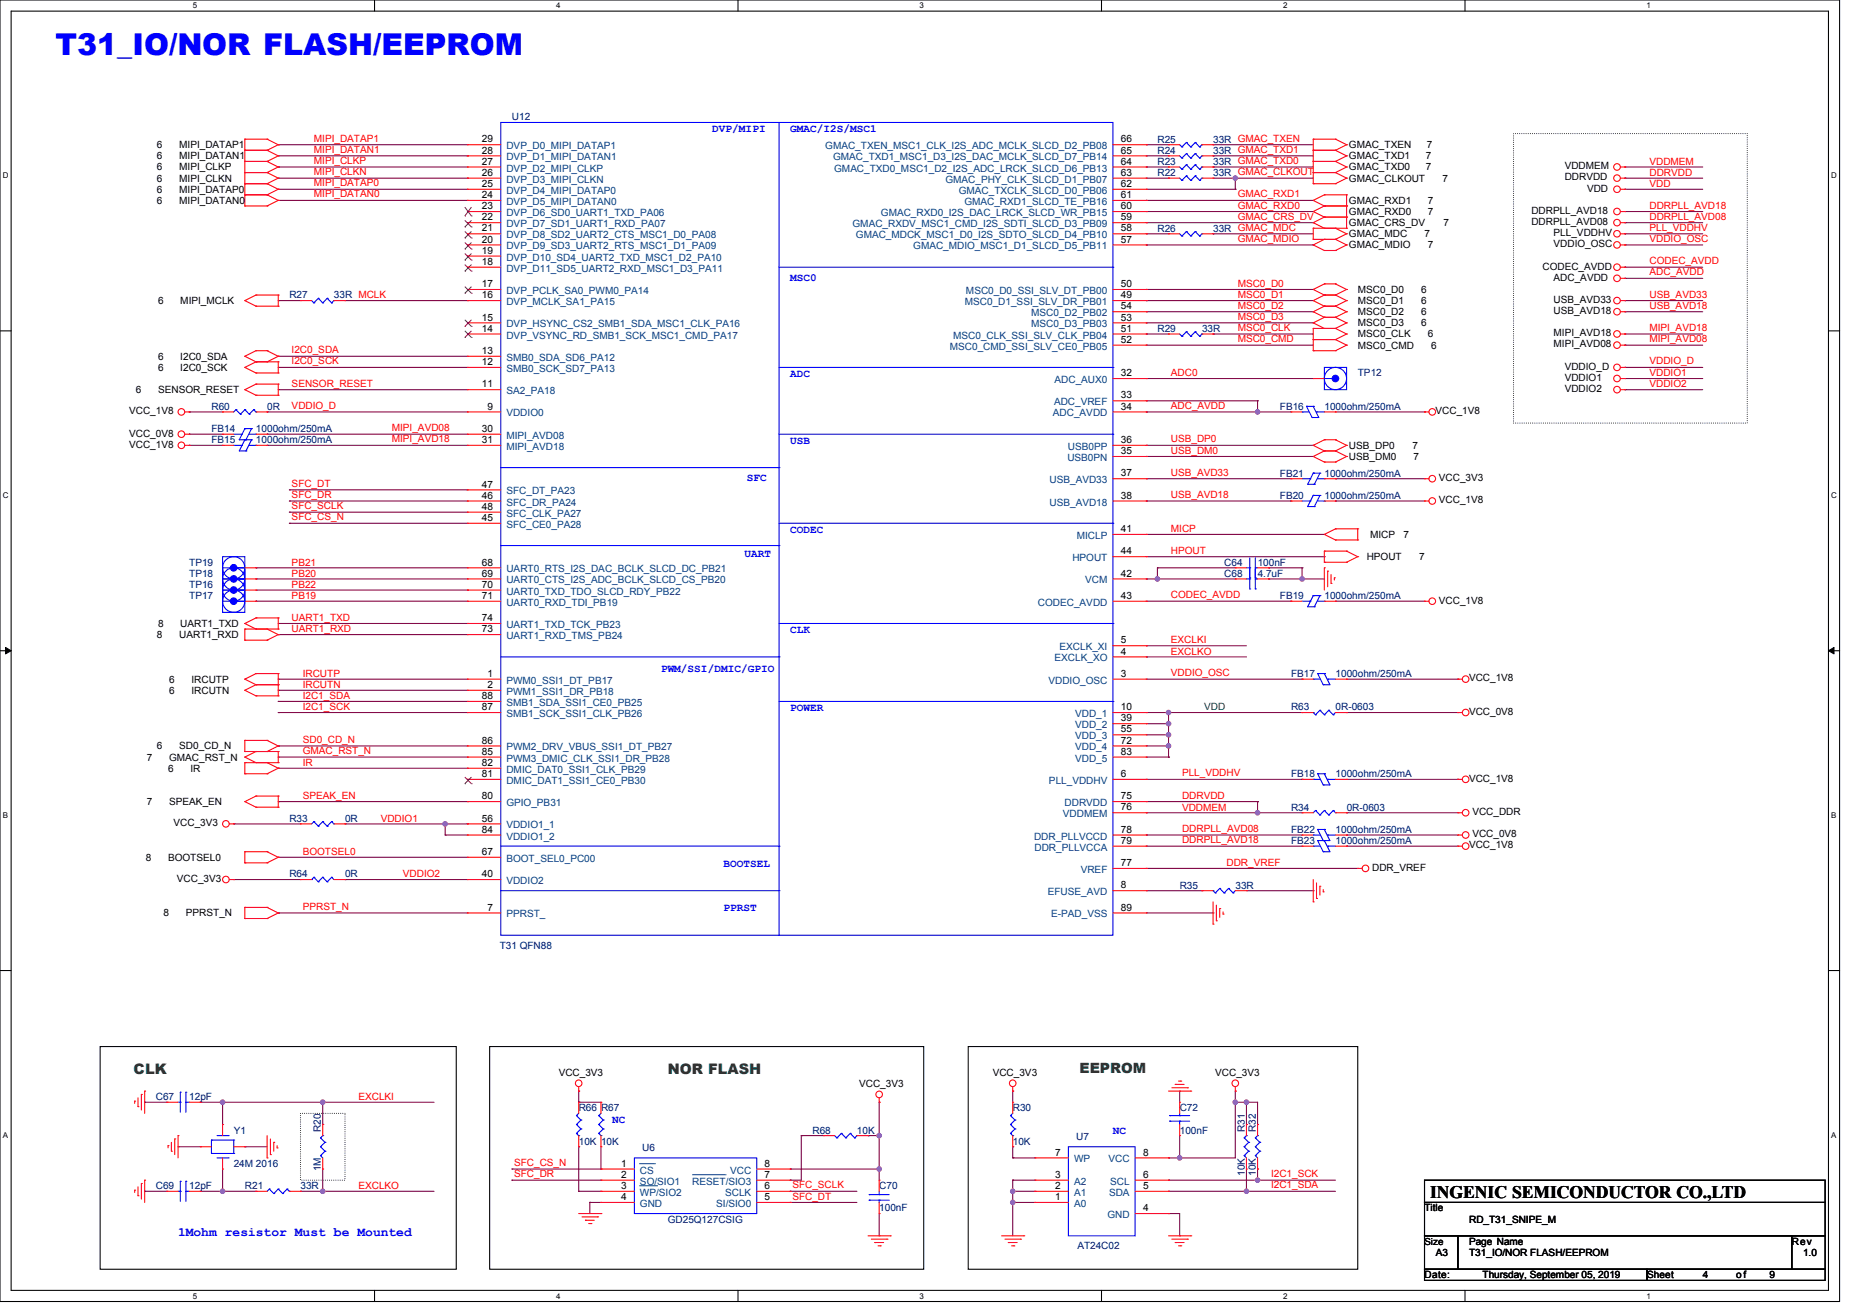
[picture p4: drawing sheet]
<svg xmlns="http://www.w3.org/2000/svg" width="297mm" height="210mm" viewBox="0 0 297 210" stroke-linecap="round" stroke-linejoin="round" font-family="sans-serif">
<defs><g id="words">
<text font-size="4.8" fill="#00f" x="8.9" y="8.8">T31_IO/NOR FLASH/EEPROM</text>
<text font-size="2.8" x="228.5" y="191.3">INGENIC SEMICONDUCTOR CO.,LTD</text>
<g font-size="2.3" fill="#008000">
<text x="21.3" y="171.4">CLK</text>
<text x="106.7" y="171.4">NOR FLASH</text>
<text x="172.5" y="171.4">EEPROM</text>
</g>
<text font-size="2.1" fill="#00f" x="28.4" y="197.3">1Mohm resistor Must be Mounted</text>
<g font-size="1.8" fill="#00f">
<text x="113.8" y="21.1">DVP/MIPI</text>
<text x="126.2" y="21.1">GMAC/I2S/MSC1</text>
<text x="126.2" y="44.9">MSC0</text>
<text x="126.2" y="60.2">ADC</text>
<text x="126.2" y="70.8">USB</text>
<text x="119.3" y="76.9">SFC</text>
<text x="118.9" y="89">UART</text>
<text x="126.2" y="85.1">CODEC</text>
<text x="126.2" y="101.1">CLK</text>
<text x="105.6" y="107.3">PWM/SSI/DMIC/GPIO</text>
<text x="126.2" y="113.5">POWER</text>
<text x="115.6" y="138.4">BOOTSEL</text>
<text x="115.6" y="145.5">PPRST</text>
<text x="97.8" y="179.3">NC</text>
<text x="177.8" y="181.1">NC</text>
</g>
<g font-size="1.6">
<text x="25.1" y="23.7">6</text>
<text x="28.6" y="23.7">MIPI_DATAP1</text>
<text x="77" y="22.7">29</text>
<text x="179.1" y="22.7">66</text>
<text x="215.5" y="23.7">GMAC_TXEN</text>
<text x="228" y="23.7">7</text>
<text x="25.1" y="25.4">6</text>
<text x="25.1" y="27.2">6</text>
<text x="25.1" y="29">6</text>
<text x="28.6" y="25.4">MIPI_DATAN1</text>
<text x="28.6" y="27.2">MIPI_CLKP</text>
<text x="28.6" y="29">MIPI_CLKN</text>
<text x="77" y="29.9">25</text>
<text x="77" y="28.1">26</text>
<text x="77" y="26.3">27</text>
<text x="77" y="24.5">28</text>
<text x="179.1" y="24.5">65</text>
<text x="179.1" y="26.3">64</text>
<text x="179.1" y="28.1">63</text>
<text x="179.1" y="29.9">62</text>
<text x="215.5" y="25.4">GMAC_TXD1</text>
<text x="215.5" y="27.2">GMAC_TXD0</text>
<text x="215.5" y="29">GMAC_CLKOUT</text>
<text x="227.8" y="25.4">7</text>
<text x="227.8" y="27.2">7</text>
<text x="230.4" y="29">7</text>
<text x="250" y="27">VDDMEM</text>
<text x="250" y="28.8">DDRVDD</text>
<text x="25.1" y="30.8">6</text>
<text x="25.1" y="32.6">6</text>
<text x="28.6" y="30.8">MIPI_DATAP0</text>
<text x="28.6" y="32.6">MIPI_DATAN0</text>
<text x="77" y="35.2">22</text>
<text x="77" y="33.4">23</text>
<text x="77" y="31.6">24</text>
<text x="179.1" y="31.6">61</text>
<text x="179.1" y="33.4">60</text>
<text x="179.1" y="35.2">59</text>
<text x="215.5" y="32.6">GMAC_RXD1</text>
<text x="215.5" y="34.3">GMAC_RXD0</text>
<text x="228.1" y="32.6">7</text>
<text x="228.1" y="34.3">7</text>
<text x="244.7" y="34.2">DDRPLL_AVD18</text>
<text x="244.7" y="35.9">DDRPLL_AVD08</text>
<text x="253.5" y="30.6">VDD</text>
<text x="77" y="40.5">19</text>
<text x="77" y="38.7">20</text>
<text x="77" y="37">21</text>
<text x="179.1" y="37">58</text>
<text x="179.1" y="38.7">57</text>
<text x="215.5" y="36.1">GMAC_CRS_DV</text>
<text x="215.5" y="37.9">GMAC_MDC</text>
<text x="215.5" y="39.7">GMAC_MDIO</text>
<text x="227.6" y="37.9">7</text>
<text x="228.1" y="39.7">7</text>
<text x="230.6" y="36.1">7</text>
<text x="248.2" y="37.7">PLL_VDDHV</text>
<text x="248.2" y="39.5">VDDIO_OSC</text>
<text x="77" y="47.6">16</text>
<text x="77" y="45.9">17</text>
<text x="77" y="42.3">18</text>
<text x="179.1" y="45.9">50</text>
<text x="179.1" y="47.6">49</text>
<text x="216.9" y="46.8">MSC0_D0</text>
<text x="227.1" y="46.8">6</text>
<text x="246.4" y="43">CODEC_AVDD</text>
<text x="248.2" y="44.8">ADC_AVDD</text>
<text x="25.3" y="48.6">6</text>
<text x="28.8" y="48.6">MIPI_MCLK</text>
<text x="77" y="53">14</text>
<text x="77" y="51.2">15</text>
<text x="179.1" y="49.4">54</text>
<text x="179.1" y="51.2">53</text>
<text x="179.1" y="53">51</text>
<text x="216.9" y="50.3">MSC0_D2</text>
<text x="216.9" y="52.1">MSC0_D3</text>
<text x="216.9" y="53.9">MSC0_CLK</text>
<text x="216.9" y="48.6">MSC0_D1</text>
<text x="227.1" y="50.3">6</text>
<text x="227.1" y="52.1">6</text>
<text x="227.1" y="48.6">6</text>
<text x="228.1" y="53.9">6</text>
<text x="248.2" y="48.4">USB_AVD33</text>
<text x="248.2" y="50.2">USB_AVD18</text>
<text x="248.2" y="53.7">MIPI_AVD18</text>
<text x="25.3" y="59.2">6</text>
<text x="25.3" y="57.4">6</text>
<text x="28.8" y="59.2">I2C0_SCK</text>
<text x="28.8" y="57.4">I2C0_SDA</text>
<text x="77" y="58.3">12</text>
<text x="77" y="56.5">13</text>
<text x="179.1" y="54.7">52</text>
<text x="216.9" y="55.7">MSC0_CMD</text>
<text x="228.7" y="55.7">6</text>
<text x="248.2" y="55.5">MIPI_AVD08</text>
<text x="250" y="59">VDDIO_D</text>
<text x="21.7" y="62.8">6</text>
<text x="25.3" y="62.8">SENSOR_RESET</text>
<text x="77" y="61.9">11</text>
<text x="77.9" y="65.4">9</text>
<text x="179.1" y="60.1">32</text>
<text x="179.1" y="63.6">33</text>
<text x="179.1" y="65.4">34</text>
<text x="250" y="60.8">VDDIO1</text>
<text x="250" y="62.6">VDDIO2</text>
<text x="20.6" y="66.2">VCC_1V8</text>
<text x="20.6" y="71.5">VCC_1V8</text>
<text x="20.6" y="69.7">VCC_0V8</text>
<text x="77" y="69">30</text>
<text x="77" y="70.7">31</text>
<text x="179.1" y="70.7">36</text>
<text x="215.5" y="71.7">USB_DP0</text>
<text x="225.6" y="71.7">7</text>
<text x="229.4" y="66.2">VCC_1V8</text>
<text x="77" y="77.9">47</text>
<text x="179.1" y="72.5">35</text>
<text x="179.1" y="76.1">37</text>
<text x="215.5" y="73.4">USB_DM0</text>
<text x="225.8" y="73.4">7</text>
<text x="229.9" y="76.8">VCC_3V3</text>
<text x="77" y="81.4">48</text>
<text x="77" y="79.6">46</text>
<text x="77" y="83.2">45</text>
<text x="179.1" y="79.6">38</text>
<text x="229.9" y="80.4">VCC_1V8</text>
<text x="179.1" y="85">41</text>
<text x="179.1" y="88.5">44</text>
<text x="218.4" y="89.5">HPOUT</text>
<text x="218.9" y="85.9">MICP</text>
<text x="224.2" y="85.9">7</text>
<text x="226.7" y="89.5">7</text>
<text x="77" y="95.6">71</text>
<text x="77" y="93.9">70</text>
<text x="77" y="92.1">69</text>
<text x="77" y="90.3">68</text>
<text x="179.1" y="92.1">42</text>
<text x="179.1" y="95.6">43</text>
<text x="25.1" y="101.9">8</text>
<text x="25.3" y="100.1">8</text>
<text x="28.6" y="101.9">UART1_RXD</text>
<text x="28.8" y="100.1">UART1_TXD</text>
<text x="77" y="99.2">74</text>
<text x="77" y="101">73</text>
<text x="229.9" y="96.4">VCC_1V8</text>
<text x="179.1" y="104.5">4</text>
<text x="179.1" y="102.8">5</text>
<text x="27" y="110.8">6</text>
<text x="27" y="109">6</text>
<text x="30.6" y="110.8">IRCUTN</text>
<text x="30.6" y="109">IRCUTP</text>
<text x="77" y="111.6">88</text>
<text x="77" y="113.4">87</text>
<text x="77.9" y="108.1">1</text>
<text x="77.9" y="109.9">2</text>
<text x="179.1" y="108.1">3</text>
<text x="179.1" y="113.4">10</text>
<text x="234.7" y="108.8">VCC_1V8</text>
<text x="25.1" y="119.7">6</text>
<text x="28.6" y="119.7">SD0_CD_N</text>
<text x="77" y="118.8">86</text>
<text x="179.1" y="115.2">39</text>
<text x="179.1" y="117">55</text>
<text x="179.1" y="118.8">72</text>
<text x="234.7" y="114.2">VCC_0V8</text>
<text x="23.5" y="121.5">7</text>
<text x="26.9" y="123.2">6</text>
<text x="27" y="121.5">GMAC_RST_N</text>
<text x="30.4" y="123.2">IR</text>
<text x="77" y="120.5">85</text>
<text x="77" y="122.3">82</text>
<text x="77" y="124.1">81</text>
<text x="179.1" y="124.1">6</text>
<text x="179.1" y="120.5">83</text>
<text x="234.7" y="124.8">VCC_1V8</text>
<text x="23.5" y="128.6">7</text>
<text x="27" y="128.6">SPEAK_EN</text>
<text x="27.7" y="131.9">VCC_3V3</text>
<text x="77" y="131.2">56</text>
<text x="77" y="127.6">80</text>
<text x="179.1" y="129.4">76</text>
<text x="179.1" y="127.6">75</text>
<text x="235.2" y="130.2">VCC_DDR</text>
<text x="23.3" y="137.5">8</text>
<text x="26.9" y="137.5">BOOTSEL0</text>
<text x="77" y="133">84</text>
<text x="77" y="136.5">67</text>
<text x="179.1" y="134.8">79</text>
<text x="179.1" y="133">78</text>
<text x="234.7" y="135.5">VCC_1V8</text>
<text x="235.2" y="133.7">VCC_0V8</text>
<text x="28.3" y="140.8">VCC_3V3</text>
<text x="77" y="140.1">40</text>
<text x="179.1" y="141.9">8</text>
<text x="179.1" y="138.3">77</text>
<text x="219.2" y="139.1">DDR_VREF</text>
<text x="26.1" y="146.3">8</text>
<text x="29.7" y="146.3">PPRST_N</text>
<text x="77.9" y="145.4">7</text>
<text x="179.1" y="145.4">89</text>
<text x="89.3" y="171.8">VCC_3V3</text>
<text x="137.3" y="173.5">VCC_3V3</text>
<text x="158.6" y="171.8">VCC_3V3</text>
<text x="194.2" y="171.8">VCC_3V3</text>
<text x="168.6" y="184.5">7</text>
<text x="182.6" y="184.5">8</text>
<text x="99.2" y="186.3">1</text>
<text x="99.2" y="188.1">2</text>
<text x="99.2" y="189.9">3</text>
<text x="99.2" y="191.7">4</text>
<text x="122.2" y="191.7">5</text>
<text x="122.2" y="189.9">6</text>
<text x="122.2" y="188.1">7</text>
<text x="122.2" y="186.3">8</text>
<text x="168.6" y="191.7">1</text>
<text x="168.6" y="189.9">2</text>
<text x="168.6" y="188.1">3</text>
<text x="182.6" y="189.9">5</text>
<text x="182.6" y="188.1">6</text>
<text x="182.6" y="193.4">4</text>
<text x="227.6" y="193.5">Title</text>
<text x="234.7" y="195.2">RD_T31_SNIPE_M</text>
<text x="229.4" y="200.6">A3</text>
<text x="234.7" y="198.8">Page Name</text>
<text x="234.7" y="200.6">T31_IO/NOR FLASH/EEPROM</text>
<text x="286.3" y="198.8">Rev</text>
<text x="288.1" y="200.6">1.0</text>
<text x="227.6" y="204.1">Date:</text>
<text x="236.9" y="204.1">Thursday, September 05, 2019</text>
<text x="263.1" y="204.1">Sheet</text>
<text x="272.1" y="204.1">4</text>
<text x="277.4" y="204.1">of</text>
<text x="282.7" y="204.1">9</text>
</g>
<g font-size="1.6" fill="#f00">
<text x="50.1" y="22.6">MIPI_DATAP1</text>
<text x="50.1" y="24.4">MIPI_DATAN1</text>
<text x="50.1" y="26.2">MIPI_CLKP</text>
<text x="50.1" y="28">MIPI_CLKN</text>
<text x="50.1" y="29.8">MIPI_DATAP0</text>
<text x="263.5" y="26.3">VDDMEM</text>
<text x="263.5" y="28.1">DDRVDD</text>
<text x="263.5" y="29.9">VDD</text>
<text x="50.1" y="31.5">MIPI_DATAN0</text>
<text x="197.7" y="31.5">GMAC_RXD1</text>
<text x="197.7" y="35.1">GMAC_CRS_DV</text>
<text x="197.7" y="33.3">GMAC_RXD0</text>
<text x="263.5" y="33.3">DDRPLL_AVD18</text>
<text x="263.5" y="35.1">DDRPLL_AVD08</text>
<text x="197.7" y="38.7">GMAC_MDIO</text>
<text x="263.5" y="36.9">PLL_VDDHV</text>
<text x="263.5" y="38.7">VDDIO_OSC</text>
<text x="197.7" y="47.5">MSC0_D1</text>
<text x="197.7" y="45.8">MSC0_D0</text>
<text x="263.5" y="42.2">CODEC_AVDD</text>
<text x="263.5" y="44">ADC_AVDD</text>
<text x="263.5" y="47.5">USB_AVD33</text>
<text x="197.7" y="49.3">MSC0_D2</text>
<text x="197.7" y="51.1">MSC0_D3</text>
<text x="197.7" y="52.9">MSC0_CLK</text>
<text x="263.5" y="49.3">USB_AVD18</text>
<text x="263.5" y="52.9">MIPI_AVD18</text>
<text x="46.6" y="58.2">I2C0_SCK</text>
<text x="46.6" y="56.4">I2C0_SDA</text>
<text x="197.7" y="54.7">MSC0_CMD</text>
<text x="263.5" y="54.7">MIPI_AVD08</text>
<text x="263.5" y="58.2">VDDIO_D</text>
<text x="46.6" y="65.3">VDDIO_D</text>
<text x="46.6" y="61.8">SENSOR_RESET</text>
<text x="187.1" y="60.1">ADC0</text>
<text x="187.1" y="65.3">ADC_AVDD</text>
<text x="263.5" y="60.1">VDDIO1</text>
<text x="263.5" y="61.9">VDDIO2</text>
<text x="62.6" y="70.7">MIPI_AVD18</text>
<text x="62.6" y="68.9">MIPI_AVD08</text>
<text x="187.1" y="70.7">USB_DP0</text>
<text x="46.6" y="77.8">SFC_DT</text>
<text x="187.1" y="76">USB_AVD33</text>
<text x="187.1" y="72.4">USB_DM0</text>
<text x="46.6" y="81.3">SFC_SCLK</text>
<text x="46.6" y="79.5">SFC_DR</text>
<text x="46.6" y="83.1">SFC_CS_N</text>
<text x="187.1" y="79.5">USB_AVD18</text>
<text x="187.1" y="88.5">HPOUT</text>
<text x="187.1" y="85">MICP</text>
<text x="46.6" y="95.7">PB19</text>
<text x="46.6" y="93.9">PB22</text>
<text x="46.6" y="92.1">PB20</text>
<text x="46.6" y="90.3">PB21</text>
<text x="187.1" y="95.5">CODEC_AVDD</text>
<text x="46.6" y="99.1">UART1_TXD</text>
<text x="46.6" y="100.9">UART1_RXD</text>
<text x="187.1" y="104.5">EXCLKO</text>
<text x="187.1" y="102.8">EXCLKI</text>
<text x="187.1" y="108">VDDIO_OSC</text>
<text x="48.4" y="108.1">IRCUTP</text>
<text x="48.4" y="109.9">IRCUTN</text>
<text x="48.4" y="111.5">I2C1_SDA</text>
<text x="48.4" y="113.3">I2C1_SCK</text>
<text x="48.4" y="118.7">SD0_CD_N</text>
<text x="48.4" y="122.3">IR</text>
<text x="48.4" y="120.4">GMAC_RST_N</text>
<text x="188.8" y="124">PLL_VDDHV</text>
<text x="48.4" y="127.6">SPEAK_EN</text>
<text x="60.8" y="131.2">VDDIO1</text>
<text x="188.8" y="129.4">VDDMEM</text>
<text x="188.8" y="127.7">DDRVDD</text>
<text x="48.4" y="136.5">BOOTSEL0</text>
<text x="188.8" y="132.9">DDRPLL_AVD08</text>
<text x="188.8" y="134.7">DDRPLL_AVD18</text>
<text x="64.4" y="140.1">VDDIO2</text>
<text x="196" y="138.2">DDR_VREF</text>
<text x="48.4" y="145.3">PPRST_N</text>
<text x="57.3" y="175.7">EXCLKI</text>
<text x="57.3" y="189.9">EXCLKO</text>
<text x="82.1" y="186.2">SFC_CS_N</text>
<text x="82.1" y="188">SFC_DR</text>
<text x="126.6" y="189.8">SFC_SCLK</text>
<text x="126.6" y="191.6">SFC_DT</text>
<text x="203.1" y="189.8">I2C1_SDA</text>
<text x="203.1" y="188">I2C1_SCK</text>
</g>
<g font-size="1.6" fill="#004080">
<text x="80.9" y="23.8">DVP_D0_MIPI_DATAP1</text>
<text x="131.8" y="23.8">GMAC_TXEN_MSC1_CLK_I2S_ADC_MCLK_SLCD_D2_PB08</text>
<text x="80.9" y="29.2">DVP_D3_MIPI_CLKN</text>
<text x="80.9" y="27.4">DVP_D2_MIPI_CLKP</text>
<text x="80.9" y="25.6">DVP_D1_MIPI_DATAN1</text>
<text x="133.1" y="25.6">GMAC_TXD1_MSC1_D3_I2S_DAC_MCLK_SLCD_D7_PB14</text>
<text x="133.3" y="27.4">GMAC_TXD0_MSC1_D2_I2S_ADC_LRCK_SLCD_D6_PB13</text>
<text x="151.1" y="29.2">GMAC_PHY_CLK_SLCD_D1_PB07</text>
<text x="80.9" y="34.5">DVP_D6_SD0_UART1_TXD_PA06</text>
<text x="80.9" y="32.7">DVP_D5_MIPI_DATAN0</text>
<text x="80.9" y="30.9">DVP_D4_MIPI_DATAP0</text>
<text x="140.7" y="34.5">GMAC_RXD0_I2S_DAC_LRCK_SLCD_WR_PB15</text>
<text x="153.2" y="30.9">GMAC_TXCLK_SLCD_D0_PB06</text>
<text x="154.1" y="32.7">GMAC_RXD1_SLCD_TE_PB16</text>
<text x="80.9" y="41.6">DVP_D10_SD4_UART2_TXD_MSC1_D2_PA10</text>
<text x="80.9" y="39.8">DVP_D9_SD3_UART2_RTS_MSC1_D1_PA09</text>
<text x="80.9" y="38.1">DVP_D8_SD2_UART2_CTS_MSC1_D0_PA08</text>
<text x="80.9" y="36.3">DVP_D7_SD1_UART1_RXD_PA07</text>
<text x="136.2" y="36.3">GMAC_RXDV_MSC1_CMD_I2S_SDTI_SLCD_D3_PB09</text>
<text x="136.7" y="38.1">GMAC_MDCK_MSC1_D0_I2S_SDTO_SLCD_D4_PB10</text>
<text x="145.9" y="39.8">GMAC_MDIO_MSC1_D1_SLCD_D5_PB11</text>
<text x="80.9" y="46.9">DVP_PCLK_SA0_PWM0_PA14</text>
<text x="80.9" y="43.4">DVP_D11_SD5_UART2_RXD_MSC1_D3_PA11</text>
<text x="154.3" y="46.9">MSC0_D0_SSI_SLV_DT_PB00</text>
<text x="80.9" y="52.3">DVP_HSYNC_CS2_SMB1_SDA_MSC1_CLK_PA16</text>
<text x="80.9" y="48.7">DVP_MCLK_SA1_PA15</text>
<text x="154.2" y="48.7">MSC0_D1_SSI_SLV_DR_PB01</text>
<text x="164.7" y="50.5">MSC0_D2_PB02</text>
<text x="164.7" y="52.3">MSC0_D3_PB03</text>
<text x="80.9" y="59.4">SMB0_SCK_SD7_PA13</text>
<text x="80.9" y="57.6">SMB0_SDA_SD6_PA12</text>
<text x="80.9" y="54.1">DVP_VSYNC_RD_SMB1_SCK_MSC1_CMD_PA17</text>
<text x="151.8" y="55.8">MSC0_CMD_SSI_SLV_CE0_PB05</text>
<text x="152.3" y="54.1">MSC0_CLK_SSI_SLV_CLK_PB04</text>
<text x="80.9" y="62.9">SA2_PA18</text>
<text x="168.4" y="64.7">ADC_VREF</text>
<text x="168.5" y="61.2">ADC_AUX0</text>
<text x="80.9" y="66.5">VDDIO0</text>
<text x="80.9" y="70.1">MIPI_AVD08</text>
<text x="80.9" y="71.8">MIPI_AVD18</text>
<text x="168.2" y="66.5">ADC_AVDD</text>
<text x="170.6" y="71.8">USB0PP</text>
<text x="167.7" y="77.2">USB_AVD33</text>
<text x="170.5" y="73.6">USB0PN</text>
<text x="80.9" y="82.5">SFC_CLK_PA27</text>
<text x="80.9" y="79">SFC_DT_PA23</text>
<text x="80.9" y="80.7">SFC_DR_PA24</text>
<text x="167.7" y="80.7">USB_AVD18</text>
<text x="80.9" y="84.3">SFC_CE0_PA28</text>
<text x="171.3" y="89.6">HPOUT</text>
<text x="172" y="86.1">MICLP</text>
<text x="80.9" y="95">UART0_TXD_TDO_SLCD_RDY_PB22</text>
<text x="80.9" y="93.2">UART0_CTS_I2S_ADC_BCLK_SLCD_CS_PB20</text>
<text x="80.9" y="91.4">UART0_RTS_I2S_DAC_BCLK_SLCD_DC_PB21</text>
<text x="173.4" y="93.2">VCM</text>
<text x="80.9" y="100.3">UART1_TXD_TCK_PB23</text>
<text x="80.9" y="96.7">UART0_RXD_TDI_PB19</text>
<text x="165.8" y="96.7">CODEC_AVDD</text>
<text x="80.9" y="102.1">UART1_RXD_TMS_PB24</text>
<text x="168.5" y="105.6">EXCLK_XO</text>
<text x="169.3" y="103.8">EXCLK_XI</text>
<text x="80.9" y="109.2">PWM0_SSI1_DT_PB17</text>
<text x="80.9" y="111">PWM1_SSI1_DR_PB18</text>
<text x="80.9" y="112.7">SMB1_SDA_SSI1_CE0_PB25</text>
<text x="167.5" y="109.2">VDDIO_OSC</text>
<text x="80.9" y="114.5">SMB1_SCK_SSI1_CLK_PB26</text>
<text x="80.9" y="119.8">PWM2_DRV_VBUS_SSI1_DT_PB27</text>
<text x="171.8" y="114.5">VDD_1</text>
<text x="171.8" y="116.3">VDD_2</text>
<text x="171.8" y="118.1">VDD_3</text>
<text x="171.8" y="119.8">VDD_4</text>
<text x="80.9" y="121.6">PWM3_DMIC_CLK_SSI1_DR_PB28</text>
<text x="80.9" y="123.4">DMIC_DAT0_SSI1_CLK_PB29</text>
<text x="80.9" y="125.2">DMIC_DAT1_SSI1_CE0_PB30</text>
<text x="167.6" y="125.2">PLL_VDDHV</text>
<text x="171.8" y="121.6">VDD_5</text>
<text x="80.9" y="128.7">GPIO_PB31</text>
<text x="169.8" y="130.5">VDDMEM</text>
<text x="170.1" y="128.7">DDRVDD</text>
<text x="80.9" y="132.3">VDDIO1_1</text>
<text x="80.9" y="134.1">VDDIO1_2</text>
<text x="80.9" y="137.6">BOOT_SEL0_PC00</text>
<text x="165.2" y="134.1">DDR_PLLVCCD</text>
<text x="165.3" y="135.8">DDR_PLLVCCA</text>
<text x="80.9" y="141.2">VDDIO2</text>
<text x="167.4" y="143">EFUSE_AVD</text>
<text x="172.7" y="139.4">VREF</text>
<text x="80.9" y="146.5">PPRST_</text>
<text x="167.9" y="146.5">E-PAD_VSS</text>
<text x="171.6" y="185.6">WP</text>
<text x="177.1" y="185.6">VCC</text>
<text x="102.2" y="187.4">CS</text>
<text x="102.2" y="189.2">SO/SIO1</text>
<text x="102.2" y="191">WP/SIO2</text>
<text x="110.6" y="189.2">RESET/SIO3</text>
<text x="115.8" y="191">SCLK</text>
<text x="116.6" y="187.4">VCC</text>
<text x="171.6" y="191">A1</text>
<text x="171.6" y="189.2">A2</text>
<text x="177.2" y="191">SDA</text>
<text x="177.4" y="189.2">SCL</text>
<text x="102.2" y="192.7">GND</text>
<text x="114.4" y="192.7">SI/SIO0</text>
<text x="171.6" y="192.7">A0</text>
<text x="176.9" y="194.5">GND</text>
</g>
<g font-size="1.6" fill="#000080">
<text x="81.8" y="19.2">U12</text>
<text x="184.9" y="22.8">R25</text>
<text x="193.8" y="22.8">33R GMAC_TXEN</text>
<text x="184.9" y="28.1">R22</text>
<text x="184.9" y="24.6">R24</text>
<text x="184.9" y="26.3">R23</text>
<text x="193.8" y="28.1">33R GMAC_CLKOUT</text>
<text x="193.8" y="24.6">33R GMAC_TXD1</text>
<text x="193.8" y="26.3">33R GMAC_TXD0</text>
<text x="184.9" y="37">R26</text>
<text x="193.8" y="37">33R GMAC_MDC</text>
<text x="46.2" y="47.7">R27</text>
<text x="53.3" y="47.7">33R MCLK</text>
<text x="184.9" y="53">R29</text>
<text x="192" y="53">33R</text>
<text x="33.8" y="65.4">R60</text>
<text x="42.7" y="65.4">0R</text>
<text x="204.5" y="65.4">FB16</text>
<text x="211.6" y="65.4">1000ohm/250mA</text>
<text x="216.9" y="60.1">TP12</text>
<text x="33.8" y="70.8">FB15</text>
<text x="33.8" y="69">FB14</text>
<text x="40.9" y="70.8">1000ohm/250mA</text>
<text x="40.9" y="69">1000ohm/250mA</text>
<text x="204.5" y="76.1">FB21</text>
<text x="211.6" y="76.1">1000ohm/250mA</text>
<text x="204.5" y="79.7">FB20</text>
<text x="211.6" y="79.7">1000ohm/250mA</text>
<text x="30.2" y="95.7">TP17</text>
<text x="30.2" y="93.9">TP16</text>
<text x="30.2" y="92.1">TP18</text>
<text x="30.2" y="90.3">TP19</text>
<text x="195.6" y="92.1">C68</text>
<text x="195.6" y="90.3">C64</text>
<text x="200.9" y="92.1">4.7uF</text>
<text x="200.9" y="90.3">100nF</text>
<text x="204.5" y="95.7">FB19</text>
<text x="211.6" y="95.7">1000ohm/250mA</text>
<text x="206.3" y="108.1">FB17</text>
<text x="206.3" y="113.5">R63</text>
<text x="213.4" y="108.1">1000ohm/250mA</text>
<text x="213.4" y="113.5">0R-0603</text>
<text x="206.3" y="124.1">FB18</text>
<text x="213.4" y="124.1">1000ohm/250mA</text>
<text x="46.2" y="131.2">R33</text>
<text x="55.1" y="131.2">0R</text>
<text x="206.3" y="129.5">R34</text>
<text x="215.2" y="129.5">0R-0603</text>
<text x="206.3" y="133">FB22</text>
<text x="206.3" y="134.8">FB23</text>
<text x="213.4" y="133">1000ohm/250mA</text>
<text x="213.4" y="134.8">1000ohm/250mA</text>
<text x="46.2" y="140.1">R64</text>
<text x="55.1" y="140.1">0R</text>
<text x="188.5" y="141.9">R35</text>
<text x="197.4" y="141.9">33R</text>
<text x="79.8" y="151.5">T31 QFN88</text>
<text x="24.9" y="175.7">C67</text>
<text x="30.2" y="175.7">12pF</text>
<text x="92.5" y="177.5">R66 R67</text>
<text x="161.8" y="177.5">R30</text>
<text x="188.5" y="177.5">C72</text>
<text x="37.3" y="181">Y1</text>
<text x="51.3" y="180.8" transform="rotate(-90 51.3 180.8)">R20</text>
<text x="92.5" y="182.8">10K 10K</text>
<text x="102.6" y="183.9">U6</text>
<text x="129.8" y="181">R68</text>
<text x="136.9" y="181">10K</text>
<text x="161.8" y="182.8">10K</text>
<text x="172" y="182.1">U7</text>
<text x="188.5" y="181">100nF</text>
<text x="198.9" y="180.8" transform="rotate(-90 198.9 180.8)">R31</text>
<text x="200.6" y="180.8" transform="rotate(-90 200.6 180.8)">R32</text>
<text x="24.9" y="189.9">C69</text>
<text x="30.2" y="189.9">12pF</text>
<text x="37.3" y="186.4">24M 2016</text>
<text x="39.1" y="189.9">R21</text>
<text x="48" y="189.9">33R</text>
<text x="51.3" y="187" transform="rotate(-90 51.3 187)">1M</text>
<text x="140.5" y="189.9">C70</text>
<text x="198.9" y="187.8" transform="rotate(-90 198.9 187.8)">10K</text>
<text x="200.6" y="187.8" transform="rotate(-90 200.6 187.8)">10K</text>
<text x="106.7" y="195.2">GD25Q127CSIG</text>
<text x="140.5" y="193.5">100nF</text>
<text x="172.1" y="199.5">AT24C02</text>
</g>
<text font-size="1.6" fill="#008000" x="192.4" y="113.4">VDD</text>
<text font-size="1.5" x="227.6" y="198.7">Size</text>
<g font-size="1.3">
<text x="30.8" y="1.3">5</text>
<text x="88.9" y="1.3">4</text>
<text x="146.9" y="1.3">3</text>
<text x="205" y="1.3">2</text>
<text x="263.1" y="1.3">1</text>
<text x=".4" y="28.5">D</text>
<text x="292.5" y="28.5">D</text>
<text x=".4" y="79.5">C</text>
<text x="292.5" y="79.5">C</text>
<text x=".4" y="130.6">B</text>
<text x="292.5" y="130.6">B</text>
<text x=".4" y="181.7">A</text>
<text x="292.5" y="181.7">A</text>
<text x="30.8" y="207.4">5</text>
<text x="88.9" y="207.4">4</text>
<text x="146.9" y="207.4">3</text>
<text x="205" y="207.4">2</text>
<text x="263.1" y="207.4">1</text>
</g>
</g></defs>
<path d="M0 0h293.9v207.8h-293.9zM1.8 1.8h290.3v204.3h-290.3z" fill="none" stroke="#000" stroke-width=".17"/>
<g fill="#fff">
<path d="M30.8 .2h.7v1.4h-.7z"/>
<path d="M30.8 206.2h.7v1.5h-.7z"/>
</g>
<path d="M59.8 0v1.8M59.8 206.1v1.7" fill="none" stroke="#000" stroke-width=".17"/>
<g fill="#fff">
<path d="M88.9 .2h.7v1.4h-.7z"/>
<path d="M88.9 206.2h.7v1.5h-.7z"/>
</g>
<path d="M117.9 0v1.8M117.9 206.1v1.7" fill="none" stroke="#000" stroke-width=".17"/>
<g fill="#fff">
<path d="M146.9 .2h.7v1.4h-.7z"/>
<path d="M146.9 206.2h.7v1.5h-.7z"/>
</g>
<path d="M176 0v1.8M176 206.1v1.7" fill="none" stroke="#000" stroke-width=".17"/>
<g fill="#fff">
<path d="M205 .2h.7v1.4h-.7z"/>
<path d="M205 206.2h.7v1.5h-.7z"/>
</g>
<path d="M234.1 0v1.8M234.1 206.1v1.7" fill="none" stroke="#000" stroke-width=".17"/>
<g fill="#fff">
<path d="M263.1 .2h.7v1.4h-.7z"/>
<path d="M263.1 206.2h.7v1.5h-.7z"/>
<path d="M.4 27.3h1v1.4h-1z"/>
<path d="M292.6 27.3h.9v1.4h-.9z"/>
<path d="M.4 78.4h1v1.4h-1z"/>
<path d="M292.6 78.4h.9v1.4h-.9z"/>
</g>
<path d="M0 52.8h1.8M292.1 52.8h1.8" fill="none" stroke="#000" stroke-width=".17"/>
<g fill="#fff">
<path d="M.4 129.4h.9v1.5h-.9z"/>
<path d="M292.6 129.4h.8v1.5h-.8z"/>
</g>
<path d="M0 103.9h1.8M292.1 103.9h1.8" fill="none" stroke="#000" stroke-width=".17"/>
<path d="M.9 103.4l.9 .5-.9 .5zM292.1 103.9l.9-.5v1z" fill="#000" stroke="#000" stroke-width=".16"/>
<g fill="#fff">
<path d="M.4 180.5h.9v1.4h-.9z"/>
<path d="M292.6 180.5h.8v1.4h-.8z"/>
</g>
<path d="M0 155h1.8M292.1 155h1.8M16 167.1h56.9v35.6h-56.9zM78.2 167.1h69.4v35.6h-69.4zM154.7 167.1h62.2v35.6h-62.2zM227.6 188.5h64v3.5h-64zM227.6 192h64v5.4h-64zM227.6 197.4h5.3v5.3h-5.3zM232.9 197.4h53.4v5.3h-53.4zM286.3 197.4h5.3v5.3h-5.3zM227.6 202.7h35.5v1.8h-35.5zM263.1 202.7h28.5v1.8h-28.5z" fill="none" stroke="#000" stroke-width=".17"/>
<path d="M241.8 21.3h37.3v46.3h-37.3zM48 177.8h7.1v10.7h-7.1z" fill="none" stroke="#000" stroke-width=".17" stroke-dasharray="0 .3"/>
<g fill="none" stroke="#800040" stroke-width=".17">
<path d="M44.4 23.1h.1M44.4 26.7h.1M44.4 30.2h.1M44.4 32h.1M44.4 26.7h30.3M44.4 28.4h30.3M44.4 30.2h30.3M44.4 23.1h30.3M44.4 24.9h30.3M44.4 32h30.3M74.7 24.9h.1M74.7 28.4h.1"/>
<path d="M183.1 23.1h.1M183.1 24.9h.1M183.1 26.7h.1M183.1 32h.1M183.1 35.6h.1M183.1 33.8h.1M183.1 39.1h.1M183.1 37.3h.1M183.1 26.7h3.6M183.1 28.4h3.6M183.1 30.2h14.3M183.1 33.8h26.7"/>
<path d="M183.1 35.6h26.7M183.1 37.3h3.6M183.1 39.1h26.7M183.1 23.1h3.6M183.1 24.9h3.6M183.1 32h26.7M186.7 28.4h.1M193.8 23.1h.1M193.8 24.9h.1M193.8 26.7h.1M193.8 37.3h.1M193.8 26.7h16"/>
<path d="M193.8 28.4h16M193.8 37.3h16M193.8 23.1h16M193.8 24.9h16M197.4 28.4h.1M197.4 30.2h.1M197.4 28.4v1.8M259.6 26.7h.1M259.6 28.4h.1M259.6 30.2h.1M259.6 33.8h.1M259.6 35.6h.1"/>
<path d="M259.6 37.3h.1M259.6 39.1h.1M259.6 26.7h12.4M259.6 28.4h12.4M259.6 30.2h12.4M259.6 33.8h12.4M259.6 35.6h12.4M259.6 37.3h12.4M259.6 39.1h12.4M44.4 58.7h.1M44.4 56.9h.1M44.4 48h.1"/>
<path d="M44.4 58.7h30.3M44.4 56.9h30.3M44.4 48h3.6M55.1 48h19.6M74.7 48h.1M183.1 49.8h.1M183.1 51.6h.1M183.1 55.1h.1M183.1 53.3h.1M183.1 48h.1M183.1 46.2h.1M183.1 48h26.7"/>
<path d="M183.1 55.1h26.7M183.1 49.8h26.7M183.1 53.3h3.6M183.1 51.6h26.7M183.1 46.2h26.7M193.8 53.3h.1M193.8 53.3h16M259.6 55.1h.1M259.6 58.7h.1M259.6 42.7h.1M259.6 44.4h.1M259.6 48h.1"/>
<path d="M259.6 49.8h.1M259.6 53.3h.1M259.6 58.7h12.4M259.6 48h12.4M259.6 55.1h12.4M259.6 42.7h12.4M259.6 44.4h12.4M259.6 49.8h12.4M259.6 53.3h12.4M30.2 65.8h.1M30.2 71.1h.1M30.2 69.3h.1"/>
<path d="M30.2 65.8h5.4M30.2 71.1h5.4M30.2 69.3h5.4M42.7 65.8h.1M42.7 71.1h.1M42.7 69.3h.1M42.7 65.8h32M42.7 71.1h32M42.7 69.3h32M44.4 62.2h.1M44.4 62.2h30.3M46.2 78.2h.1"/>
<path d="M46.2 78.2h28.5M183.1 60.5h.1M183.1 64h.1M183.1 65.8h.1M183.1 76.5h.1M183.1 71.1h.1M183.1 72.9h.1M183.1 65.8h23.1M183.1 71.1h26.7M183.1 60.5h26.7M183.1 64h17.8M183.1 76.5h23.1"/>
<path d="M183.1 72.9h26.7M200.9 64h.1M200.9 65.8h.1M200.9 64v1.8M213.4 76.5h.1M213.4 65.8h14.2M213.4 76.5h14.2M227.6 65.8h.1M259.6 60.5h.1M259.6 62.2h.1M259.6 62.2h12.4M259.6 60.5h12.4"/>
<path d="M40.9 96h.1M40.9 92.5h.1M40.9 90.7h.1M40.9 96h33.8M40.9 90.7h33.8M40.9 92.5h33.8M40.9 94.2h33.8M44.4 99.6h.1M44.4 99.6h30.3M46.2 81.8h.1M46.2 80h.1M46.2 83.6h.1"/>
<path d="M46.2 80h28.5M46.2 81.8h28.5M46.2 83.6h28.5M74.7 94.2h.1M183.1 92.5h.1M183.1 85.3h.1M183.1 80h.1M183.1 88.9h28.5M183.1 96h23.1M183.1 92.5h14.3M183.1 85.3h28.5M183.1 80h23.1"/>
<path d="M184.9 90.7h.1M184.9 92.5h.1M184.9 90.7h12.5M184.9 90.7v1.8M202.7 90.7h.1M202.7 92.5h.1M202.7 90.7h5.3M202.7 92.5h8.9M206.2 96h.1M208 90.7h.1M208 92.5h.1M208 90.7v1.8"/>
<path d="M211.6 88.9h.1M213.4 96h.1M213.4 80h.1M213.4 96h14.2M213.4 80h14.2M44.4 108.5h.1M44.4 110.2h.1M44.4 119.1h.1M44.4 112h.1M44.4 113.8h.1M44.4 101.3h.1M44.4 108.5h30.3"/>
<path d="M44.4 110.2h30.3M44.4 113.8h30.3M44.4 119.1h30.3M44.4 112h30.3M44.4 101.3h30.3M183.1 104.9h.1M183.1 103.1h.1M183.1 108.5h24.9M183.1 113.8h24.9M183.1 115.6h3.6M183.1 117.3h3.6M183.1 119.1h3.6"/>
<path d="M183.1 104.9h16M183.1 103.1h16M186.7 113.8h.1M186.7 115.6h.1M186.7 117.3h.1M186.7 119.1h.1M186.7 113.8v7.1M208 108.5h.1M215.1 113.8h.1M215.1 108.5h17.8M215.1 113.8h17.8M232.9 108.5h.1"/>
<path d="M37.3 131.6h.1M37.3 131.6h10.7M44.4 128h.1M44.4 122.7h.1M44.4 120.9h.1M44.4 136.9h.1M44.4 120.9h30.3M44.4 128h30.3M44.4 122.7h30.3M44.4 136.9h30.3M55.1 131.6h.1M55.1 131.6h19.6"/>
<path d="M71.1 133.3h.1M71.1 131.6h.1M71.1 133.3h3.6M71.1 131.6v1.7M74.7 131.6h.1M183.1 133.3h.1M183.1 135.1h.1M183.1 138.7h.1M183.1 129.8h.1M183.1 120.9h3.6M183.1 124.5h24.9M183.1 133.3h24.9"/>
<path d="M183.1 135.1h24.9M183.1 128h17.8M183.1 138.7h33.8M183.1 129.8h24.9M186.7 120.9h.1M200.9 128h.1M200.9 129.8h.1M200.9 128v1.8M208 124.5h.1M215.1 133.3h.1M215.1 135.1h.1M215.1 129.8h.1"/>
<path d="M215.1 124.5h17.8M215.1 133.3h17.8M215.1 135.1h17.8M215.1 129.8h17.8M232.9 124.5h.1M37.3 140.5h.1M37.3 140.5h10.7M44.4 145.8h.1M44.4 145.8h30.3M55.1 140.5h.1M55.1 140.5h19.6M183.1 142.2h8.9"/>
<path d="M183.1 145.8h10.7M192 142.2h.1M193.8 145.8h.1M199.1 142.2h10.7M209.8 142.2h.1M23.1 176h.1M23.1 176h3.6M32 176h.1M32 176h37.3M35.6 176h.1M35.6 179.6h.1M35.6 176v3.6"/>
<path d="M51.6 176h.1M51.6 179.6h.1M51.6 176v3.6M92.5 176h.1M92.5 174.2h.1M92.5 176h3.5M92.5 174.2v1.8M140.5 176h.1M140.5 176v12.5M161.8 174.2h.1M161.8 174.2v1.8M188.5 174.2h.1"/>
<path d="M188.5 174.2v1.8M197.4 174.2h.1M197.4 176h.1M197.4 176h3.5v3.6M197.4 174.2v10.7h-10.7M199.1 179.6h.1M199.1 176h.1M199.1 176v3.6M200.9 179.6h.1M23.1 190.2h.1M23.1 190.2h3.6M28.4 183.1h.1"/>
<path d="M28.4 183.1h3.6M32 190.2h.1M32 190.2h8.9M35.6 190.2h.1M35.6 186.7v3.5M39.1 183.1h.1M39.1 183.1h3.6M48 190.2h.1M48 190.2h21.3M51.6 190.2h.1M51.6 186.7v3.5M81.8 186.7h.1"/>
<path d="M81.8 188.5h.1M81.8 188.5h14.2M81.8 186.7h14.2M92.5 183.1h.1M92.5 190.2h.1M92.5 190.2h3.5M92.5 183.1v7.1M94.2 192h.1M94.2 192v1.8M94.2 192h1.8M96 186.7h.1M96 183.1v3.6"/>
<path d="M126.2 186.7h.1M126.2 190.2h.1M126.2 192h.1M126.2 188.5h.1M126.2 190.2h10.7M126.2 186.7h14.3M126.2 192h10.7M128 181.4h.1M128 181.4v7.1h-1.8M128 181.4h3.6M138.7 181.4h.1M138.7 181.4h1.8"/>
<path d="M140.5 197.4h.1M140.5 186.7h.1M140.5 181.4h.1M140.5 193.8v3.6M161.8 184.9h.1M161.8 188.5h.1M161.8 192h.1M161.8 190.2h.1M161.8 183.1h.1M161.8 188.5h3.6M161.8 190.2h3.6M161.8 192h3.6"/>
<path d="M161.8 183.1v1.8M161.8 188.5v8.9M161.8 184.9h3.6M186.7 188.5h.1M186.7 190.2h.1M186.7 184.9h.1M186.7 193.8h.1M186.7 188.5h26.7M186.7 190.2h26.7M186.7 193.8h1.8v3.6M188.5 197.4h.1M188.5 184.9h.1"/>
<path d="M188.5 181.4v3.5M199.1 190.2h.1M199.1 186.7v3.5M200.9 186.7h.1M200.9 188.5h.1M200.9 186.7v1.8"/>
</g>
<g fill="#f0f" stroke="#f0f" stroke-width=".17">
<circle cx="51.6" cy="190.2" r=".35"/>
<circle cx="51.6" cy="176" r=".35"/>
<circle cx="35.6" cy="176" r=".35"/>
<circle cx="35.6" cy="190.2" r=".35"/>
<circle cx="161.8" cy="192" r=".35"/>
<circle cx="161.8" cy="190.2" r=".35"/>
<circle cx="197.4" cy="176" r=".35"/>
<circle cx="199.1" cy="176" r=".35"/>
<circle cx="199.1" cy="190.2" r=".35"/>
<circle cx="200.9" cy="188.5" r=".35"/>
<circle cx="188.5" cy="184.9" r=".35"/>
<circle cx="140.5" cy="186.7" r=".35"/>
<circle cx="140.5" cy="181.4" r=".35"/>
<circle cx="186.7" cy="113.8" r=".35"/>
<circle cx="186.7" cy="115.6" r=".35"/>
<circle cx="186.7" cy="117.3" r=".35"/>
<circle cx="186.7" cy="119.1" r=".35"/>
<circle cx="200.9" cy="65.8" r=".35"/>
<circle cx="71.1" cy="131.6" r=".35"/>
<circle cx="184.9" cy="92.5" r=".35"/>
<circle cx="208" cy="92.5" r=".35"/>
<circle cx="200.9" cy="129.8" r=".35"/>
<circle cx="197.4" cy="28.4" r=".35"/>
</g>
<g fill="none" stroke="#f00" stroke-width=".17">
<path d="M39.1 24h.1M39.1 22.2h.1M39.1 25.8h.1M39.1 27.6h.1M39.1 29.3h.1M39.1 31.1h.1M39.1 32.9h.1M39.1 22.2v10.7M39.1 22.2h3.6M39.1 24h3.6M39.1 25.8h3.6M39.1 27.6h3.6"/>
<path d="M39.1 29.3h3.6M39.1 31.1h3.6M39.1 32.9h3.6M42.7 22.2h.1M42.7 24h.1M42.7 25.8h.1M42.7 27.6h.1M42.7 29.3h.1M42.7 31.1h.1M42.7 32.9h.1M42.7 22.2l1.7 .9M42.7 24l1.7 .9"/>
<path d="M42.7 25.8l1.7 .9M42.7 27.6l1.7 .8M42.7 29.3l1.7 .9M42.7 31.1l1.7 .9M44.4 23.1h.1M44.4 24.9h.1M44.4 26.7h.1M44.4 28.4h.1M44.4 30.2h.1M44.4 32h.1M44.4 23.1l-1.7 .9M44.4 24.9l-1.7 .9"/>
<path d="M44.4 26.7l-1.7 .9M44.4 28.4l-1.7 .9M44.4 30.2l-1.7 .9M44.4 32l-1.7 .9M74.7 39.1h.1M74.7 37.3h.1M74.7 35.6h.1M74.7 33.8h.1M74.7 32h.1M74.7 30.2h.1M74.7 28.4h.1M74.7 26.7h.1"/>
<path d="M74.7 24.9h.1M74.7 23.1h.1M74.7 26.7h5.3M74.7 28.4h5.3M74.7 30.2h5.3M74.7 33.8h5.3M74.7 35.6h5.3M74.7 37.3h5.3M74.7 39.1h5.3M74.7 23.1h5.3M74.7 24.9h5.3M74.7 32h5.3"/>
<path d="M177.8 26.7h5.3M177.8 28.4h5.3M177.8 30.2h5.3M177.8 33.8h5.3M177.8 35.6h5.3M177.8 37.3h5.3M177.8 39.1h5.3M177.8 23.1h5.3M177.8 24.9h5.3M177.8 32h5.3M183.1 23.1h.1M183.1 24.9h.1"/>
<path d="M183.1 26.7h.1M183.1 28.4h.1M183.1 30.2h.1M183.1 32h.1M183.1 33.8h.1M183.1 35.6h.1M183.1 37.3h.1M183.1 39.1h.1M186.7 37.3h.1M186.7 28.4h.1M186.7 23.1h.1M186.7 24.9h.1"/>
<path d="M186.7 26.7h.1M186.7 26.7h1.8M186.7 28.4h1.8M186.7 37.3h1.8M186.7 23.1h1.8M186.7 24.9h1.8M192 26.7h1.8M192 28.4h1.8M192 37.3h1.8M192 23.1h1.8M192 24.9h1.8M193.8 37.3h.1"/>
<path d="M193.8 28.4h.1M193.8 23.1h.1M193.8 24.9h.1M193.8 26.7h.1M209.8 24h.1M209.8 22.2h.1M209.8 25.8h.1M209.8 27.6h.1M209.8 29.3h.1M209.8 32h.1M209.8 35.6h.1M209.8 38.2h.1"/>
<path d="M209.8 36.4h.1M209.8 39.1h.1M209.8 33.8h.1M209.8 22.2h3.6M209.8 24h3.6M209.8 22.2v7.1M209.8 36.4v1.8M209.8 25.8h3.6M209.8 27.6h3.6M209.8 29.3h3.6M209.8 32l1.8 .9M209.8 36.4h5.3"/>
<path d="M209.8 35.6l1.8 .8M209.8 38.2h3.6M209.8 39.1l1.8 .9M209.8 33.8l1.8 .9M211.6 31.1h.1M211.6 32.9h.1M211.6 34.7h.1M211.6 36.4h.1M211.6 38.2h.1M211.6 31.1l-1.8 .9M211.6 31.1h3.5M211.6 32.9h3.5"/>
<path d="M211.6 34.7l-1.8 .9M211.6 34.7h3.5M211.6 38.2l-1.8 .9M211.6 32.9l-1.8 .9M213.4 22.2h.1M213.4 24h.1M213.4 25.8h.1M213.4 27.6h.1M213.4 29.3h.1M213.4 36.4h.1M213.4 38.2h.1M213.4 22.2l1.7 .9"/>
<path d="M213.4 24l1.7 .9M213.4 25.8l1.7 .9M213.4 27.6l1.7 .8M213.4 36.4l1.7 .9M213.4 38.2l1.7 .9M215.1 23.1h.1M215.1 24.9h.1M215.1 26.7h.1M215.1 28.4h.1M215.1 31.1h.1M215.1 32.9h.1M215.1 34.7h.1"/>
<path d="M215.1 36.4h.1M215.1 37.3h.1M215.1 39.1h.1M215.1 23.1l-1.7 .9M215.1 24.9l-1.7 .9M215.1 26.7l-1.7 .9M215.1 28.4l-1.7 .9M215.1 31.1v5.3M215.1 37.3l-1.7 .9M215.1 39.1l-1.7 .9M258.9 26.7h.7M258.9 28.4h.7"/>
<path d="M258.9 30.2h.7M258.9 33.8h.7M258.9 35.6h.7M258.9 37.3h.7M258.9 39.1h.7M259.6 26.7h.1M259.6 28.4h.1M259.6 30.2h.1M259.6 33.8h.1M259.6 35.6h.1M259.6 37.3h.1M259.6 39.1h.1"/>
<path d="M39.1 58.7h.1M39.1 56.9h.1M39.1 48h.1M39.1 58.7l1.8 .9M39.1 56.9l1.8 .9M39.1 48l1.8 .9M40.9 57.8h.1M40.9 59.6h.1M40.9 56h.1M40.9 47.1h.1M40.9 48.9h.1M40.9 57.8l-1.8 .9"/>
<path d="M40.9 57.8h3.5M40.9 59.6h3.5M40.9 56l-1.8 .9M40.9 56h1.8M40.9 47.1l-1.8 .9M40.9 47.1h3.5M40.9 48.9h3.5M42.7 56h.1M42.7 57.8h.1M42.7 56l1.7 .9M44.4 57.8h.1M44.4 59.6h.1"/>
<path d="M44.4 56.9h.1M44.4 47.1h.1M44.4 48.9h.1M44.4 47.1v1.8M44.4 57.8v1.8M44.4 56.9l-1.7 .9M48 48h.1M48 48h1.8M53.3 48h1.8M55.1 48h.1M74.7 58.7h.1M74.7 56.9h.1"/>
<path d="M74.7 53.3h.1M74.7 51.6h.1M74.7 48h.1M74.7 46.2h.1M74.7 42.7h.1M74.7 40.9h.1M74.7 58.7h5.3M74.7 42.7h5.3M74.7 48h5.3M74.7 53.3h5.3M74.7 56.9h5.3M74.7 51.6h5.3"/>
<path d="M74.7 46.2h5.3M74.7 40.9h5.3M177.8 55.1h5.3M177.8 48h5.3M177.8 49.8h5.3M177.8 53.3h5.3M177.8 51.6h5.3M177.8 46.2h5.3M183.1 49.8h.1M183.1 51.6h.1M183.1 55.1h.1M183.1 53.3h.1"/>
<path d="M183.1 46.2h.1M183.1 48h.1M186.7 53.3h.1M186.7 53.3h1.8M192 53.3h1.8M193.8 53.3h.1M209.8 49.8h.1M209.8 51.6h.1M209.8 54.2h.1M209.8 56h.1M209.8 52.5h.1M209.8 46.2h.1"/>
<path d="M209.8 48h.1M209.8 56h3.6M209.8 52.5v3.5M209.8 49.8l1.8 .9M209.8 51.6l1.8 .9M209.8 52.5h3.6M209.8 54.2h3.6M209.8 46.2l1.8 .9M209.8 48l1.8 .9M211.6 40h.1M211.6 48.9h.1M211.6 50.7h.1"/>
<path d="M211.6 52.5h.1M211.6 45.3h.1M211.6 47.1h.1M211.6 47.1h1.8M211.6 48.9h1.8M211.6 40h1.8M211.6 48.9l-1.8 .9M211.6 50.7h1.8M211.6 50.7l-1.8 .9M211.6 45.3h1.8M211.6 45.3l-1.8 .9M211.6 47.1l-1.8 .9"/>
<path d="M213.4 40h.1M213.4 48.9h.1M213.4 50.7h.1M213.4 52.5h.1M213.4 54.2h.1M213.4 56h.1M213.4 45.3h.1M213.4 47.1h.1M213.4 48.9l1.7 .9M213.4 50.7l1.7 .9M213.4 54.2l1.7 .9M213.4 52.5l1.7 .8"/>
<path d="M213.4 45.3l1.7 .9M213.4 47.1l1.7 .9M215.1 49.8h.1M215.1 51.6h.1M215.1 55.1h.1M215.1 53.3h.1M215.1 46.2h.1M215.1 48h.1M215.1 49.8l-1.7 .9M215.1 51.6l-1.7 .9M215.1 55.1l-1.7 .9M215.1 53.3l-1.7 .9"/>
<path d="M215.1 46.2l-1.7 .9M215.1 48l-1.7 .9M258.9 55.1h.7M258.9 58.7h.7M258.9 42.7h.7M258.9 44.4h.7M258.9 48h.7M258.9 49.8h.7M258.9 53.3h.7M259.6 55.1h.1M259.6 58.7h.1M259.6 42.7h.1"/>
<path d="M259.6 44.4h.1M259.6 48h.1M259.6 49.8h.1M259.6 53.3h.1M29.5 65.8h.7M29.5 71.1h.7M29.5 69.3h.7M30.2 65.8h.1M30.2 71.1h.1M30.2 69.3h.1M35.6 71.1h.1M35.6 69.3h.1"/>
<path d="M35.6 65.8h.1M35.6 65.8h1.7M35.6 71.1h1.7M35.6 69.3h1.7M39.1 62.2h.1M39.1 62.2l1.8 .9M40.9 61.3h.1M40.9 63.1h.1M40.9 61.3l-1.8 .9M40.9 61.3h3.5M40.9 63.1h3.5M40.9 65.8h1.8"/>
<path d="M40.9 71.1h1.8M40.9 69.3h1.8M42.7 71.1h.1M42.7 69.3h.1M42.7 65.8h.1M44.4 61.3h.1M44.4 63.1h.1M44.4 61.3v1.8M74.7 65.8h.1M74.7 62.2h.1M74.7 69.3h.1M74.7 71.1h.1"/>
<path d="M74.7 78.2h.1M74.7 65.8h5.3M74.7 71.1h5.3M74.7 69.3h5.3M74.7 62.2h5.3M74.7 78.2h5.3M177.8 65.8h5.3M177.8 71.1h5.3M177.8 76.5h5.3M177.8 60.5h5.3M177.8 64h5.3M177.8 72.9h5.3"/>
<path d="M183.1 60.5h.1M183.1 64h.1M183.1 65.8h.1M183.1 72.9h.1M183.1 71.1h.1M183.1 76.5h.1M206.2 76.5h.1M206.2 65.8h.1M206.2 65.8h1.8M206.2 76.5h1.8M209.8 71.1h.1M209.8 72.9h.1"/>
<path d="M209.8 60.5h.1M209.8 71.1l1.8 .9M209.8 72.9l1.8 .9M209.8 60.5h1.8M211.6 70.2h.1M211.6 72h.1M211.6 73.8h.1M211.6 70.2l-1.8 .9M211.6 70.2h1.8M211.6 72h1.8M211.6 72l-1.8 .9M211.6 73.8h1.8"/>
<path d="M211.6 65.8h1.8M211.6 76.5h1.8M213.4 70.2h.1M213.4 72h.1M213.4 73.8h.1M213.4 76.5h.1M213.4 65.8h.1M213.4 70.2l1.7 .9M213.4 72l1.7 .9M215.1 71.1h.1M215.1 72.9h.1M215.1 71.1l-1.7 .9"/>
<path d="M215.1 72.9l-1.7 .9M227.6 65.8h.1M227.6 76.5h.1M227.6 65.8h.7M227.6 76.5h.7M258.9 60.5h.7M258.9 62.2h.7M259.6 60.5h.1M259.6 62.2h.1M39.1 99.6h.1M39.1 99.6l1.8 .9M39.1 96h1.8"/>
<path d="M39.1 94.2h1.8M39.1 92.5h1.8M39.1 90.7h1.8M40.9 98.7h.1M40.9 96h.1M40.9 94.2h.1M40.9 92.5h.1M40.9 90.7h.1M40.9 98.7l-1.8 .9M40.9 98.7h3.5M44.4 98.7h.1M44.4 98.7v1.8"/>
<path d="M74.7 81.8h.1M74.7 80h.1M74.7 83.6h.1M74.7 99.6h.1M74.7 96h.1M74.7 94.2h.1M74.7 92.5h.1M74.7 90.7h.1M74.7 96h5.3M74.7 80h5.3M74.7 94.2h5.3M74.7 92.5h5.3"/>
<path d="M74.7 90.7h5.3M74.7 81.8h5.3M74.7 83.6h5.3M74.7 99.6h5.3M177.8 96h5.3M177.8 80h5.3M177.8 92.5h5.3M177.8 85.3h5.3M177.8 88.9h5.3M183.1 80h.1M183.1 85.3h.1M183.1 92.5h.1"/>
<path d="M183.1 96h.1M183.1 88.9h.1M197.4 92.5h.1M197.4 90.7h.1M197.4 92.5h1.7M197.4 90.7h1.7M200.9 92.5h1.8M200.9 90.7h1.8M202.7 92.5h.1M202.7 90.7h.1M206.2 80h.1M206.2 96h.1"/>
<path d="M206.2 96h1.8M206.2 80h1.8M211.6 88h.1M211.6 89.8h.1M211.6 85.3h.1M211.6 90.7h.1M211.6 88h3.5M211.6 88v1.8M211.6 90.7v3.5M211.6 89.8h3.5M211.6 85.3l1.8 .9M211.6 96h1.8"/>
<path d="M211.6 80h1.8M212.1 91.2h.1M212.1 91.2v2.5M212.7 93.2h.1M212.7 91.7v1.5M213.2 92.3h.1M213.2 92.3v.3M213.4 84.5h.1M213.4 86.2h.1M213.4 80h.1M213.4 96h.1M213.4 84.5h3.5"/>
<path d="M213.4 84.5l-1.8 .8M213.4 86.2h3.5M215.1 88h.1M215.1 89.8h.1M215.1 88l1.8 .9M216.9 88.9h.1M216.9 86.2h.1M216.9 84.5h.1M216.9 88.9l-1.8 .9M216.9 84.5v1.7M227.6 96h.1M227.6 80h.1"/>
<path d="M227.6 96h.7M227.6 80h.7M39.1 110.2h.1M39.1 108.5h.1M39.1 118.2h.1M39.1 102.2h.1M39.1 100.5h.1M39.1 110.2l1.8 .9M39.1 108.5l1.8 .8M39.1 100.5v1.7M39.1 118.2v1.8M39.1 118.2h3.6"/>
<path d="M39.1 100.5h5.3M39.1 102.2h3.6M40.9 109.3h.1M40.9 111.1h.1M40.9 107.6h.1M40.9 100.5h.1M40.9 109.3l-1.8 .9M40.9 109.3h3.5M40.9 111.1h3.5M40.9 107.6l-1.8 .9M40.9 107.6h3.5M42.7 118.2h.1"/>
<path d="M42.7 100.5h.1M42.7 102.2h.1M42.7 118.2l1.7 .9M42.7 100.5l1.7 .8M44.4 109.3h.1M44.4 111.1h.1M44.4 107.6h.1M44.4 119.1h.1M44.4 101.3h.1M44.4 100.5h.1M44.4 107.6v3.5M44.4 119.1l-1.7 .9"/>
<path d="M44.4 101.3l-1.7 .9M74.7 108.5h.1M74.7 110.2h.1M74.7 112h.1M74.7 113.8h.1M74.7 119.1h.1M74.7 101.3h.1M74.7 113.8h5.3M74.7 108.5h5.3M74.7 110.2h5.3M74.7 112h5.3M74.7 119.1h5.3"/>
<path d="M74.7 101.3h5.3M177.8 113.8h5.3M177.8 108.5h5.3M177.8 104.9h5.3M177.8 103.1h5.3M177.8 115.6h5.3M177.8 117.3h5.3M177.8 119.1h5.3M183.1 108.5h.1M183.1 104.9h.1M183.1 103.1h.1M183.1 113.8h.1"/>
<path d="M183.1 115.6h.1M183.1 117.3h.1M183.1 119.1h.1M208 108.5h.1M208 113.8h.1M208 113.8h1.8M208 108.5h1.8M213.4 113.8h1.7M213.4 108.5h1.7M215.1 108.5h.1M215.1 113.8h.1M232.9 113.8h.1"/>
<path d="M232.9 108.5h.1M232.9 113.8h.7M232.9 108.5h.7M36.6 131.6h.7M37.3 131.6h.1M39.1 128h.1M39.1 123.6h.1M39.1 121.8h.1M39.1 120.9h.1M39.1 120h.1M39.1 137.8h.1M39.1 136h.1"/>
<path d="M39.1 121.8v1.8M39.1 136v1.8M39.1 128l1.8 .9M39.1 121.8h5.3M39.1 123.6h3.6M39.1 120h5.3M39.1 120.9l1.8 .9M39.1 136h3.6M39.1 137.8h3.6M40.9 127.1h.1M40.9 128.9h.1M40.9 120h.1"/>
<path d="M40.9 121.8h.1M40.9 127.1l-1.8 .9M40.9 127.1h3.5M40.9 128.9h3.5M40.9 120l-1.8 .9M42.7 121.8h.1M42.7 123.6h.1M42.7 120h.1M42.7 136h.1M42.7 137.8h.1M42.7 121.8l1.7 .9M42.7 136l1.7 .9"/>
<path d="M44.4 127.1h.1M44.4 128.9h.1M44.4 122.7h.1M44.4 120h.1M44.4 121.8h.1M44.4 136.9h.1M44.4 120v1.8M44.4 127.1v1.8M44.4 122.7l-1.7 .9M44.4 136.9l-1.7 .9M48 131.6h.1M48 131.6h1.8"/>
<path d="M53.3 131.6h1.8M55.1 131.6h.1M74.7 131.6h.1M74.7 120.9h.1M74.7 133.3h.1M74.7 122.7h.1M74.7 124.5h.1M74.7 136.9h.1M74.7 128h.1M74.7 124.5h5.3M74.7 133.3h5.3M74.7 131.6h5.3"/>
<path d="M74.7 120.9h5.3M74.7 122.7h5.3M74.7 128h5.3M74.7 136.9h5.3M177.8 124.5h5.3M177.8 133.3h5.3M177.8 135.1h5.3M177.8 138.7h5.3M177.8 129.8h5.3M177.8 120.9h5.3M177.8 128h5.3M183.1 124.5h.1"/>
<path d="M183.1 120.9h.1M183.1 135.1h.1M183.1 133.3h.1M183.1 138.7h.1M183.1 129.8h.1M183.1 128h.1M208 133.3h.1M208 124.5h.1M208 135.1h.1M208 129.8h.1M208 124.5h1.8M208 133.3h1.8"/>
<path d="M208 135.1h1.8M208 129.8h1.8M213.4 124.5h1.7M213.4 133.3h1.7M213.4 135.1h1.7M213.4 129.8h1.7M215.1 133.3h.1M215.1 124.5h.1M215.1 135.1h.1M215.1 129.8h.1M216.9 138.7h.1M216.9 138.7h.7"/>
<path d="M232.9 124.5h.1M232.9 133.3h.1M232.9 135.1h.1M232.9 129.8h.1M232.9 124.5h.7M232.9 133.3h.7M232.9 135.1h.7M232.9 129.8h.7M36.6 140.5h.7M37.3 140.5h.1M39.1 146.7h.1M39.1 144.9h.1"/>
<path d="M39.1 144.9h3.6M39.1 146.7h3.6M39.1 144.9v1.8M42.7 144.9h.1M42.7 146.7h.1M42.7 144.9l1.7 .9M44.4 145.8h.1M44.4 145.8l-1.7 .9M48 140.5h.1M48 140.5h1.8M53.3 140.5h1.8M55.1 140.5h.1"/>
<path d="M74.7 145.8h.1M74.7 140.5h.1M74.7 140.5h5.3M74.7 145.8h5.3M177.8 145.8h5.3M177.8 142.2h5.3M183.1 142.2h.1M183.1 145.8h.1M192 142.2h.1M192 142.2h1.8M193.8 147.6h.1M193.8 144v3.6"/>
<path d="M194.3 147h.1M194.3 144.5v2.5M194.9 145.1h.1M194.9 145.1v1.4M195.4 146h.1M195.4 145.6v.4M197.4 142.2h1.7M199.1 142.2h.1M209.8 144h.1M209.8 140.5v3.5M210.3 143.5h.1M210.3 141v2.5"/>
<path d="M210.9 141.5h.1M210.9 141.5v1.4M211.4 142.4h.1M211.4 142.1v.3M21.5 175.8h.1M21.5 175.8v.4M22 176.7h.1M22 175.3v1.4M22.6 174.8h.1M22.6 174.8v2.5M23.1 174.2h.1M23.1 174.2v3.6"/>
<path d="M26.7 176h.1M26.7 176h1.7M30.2 176h1.8M32 176h.1M35.6 179.6h.1M35.6 179.6v1.8M51.6 179.6h.1M51.6 179.6v1.8M92.5 174.2h.1M92.5 176h.1M92.5 173.5v.7M92.5 176v1.8"/>
<path d="M96 176h.1M96 176v1.8M140.5 176h.1M140.5 175.3v.7M161.8 174.2h.1M161.8 176h.1M161.8 173.5v.7M161.8 176v1.8M186.7 174.2h3.5M187.2 173.7h2.5M187.8 173.2h.1M187.8 173.2h1.4"/>
<path d="M188.3 172.6h.3M188.5 176h.1M188.5 176v1.8M188.5 179.6v1.8M188.6 172.6h.1M189.7 173.7h.1M190.2 174.2h.1M197.4 174.2h.1M197.4 173.5v.7M199.1 179.6h.1M199.1 179.6v1.8M200.9 179.6h.1"/>
<path d="M200.9 179.6v1.8M21.5 190.1h.1M21.5 190.1v.3M22 191h.1M22 189.5v1.5M22.6 189h.1M22.6 189v2.5M23.1 188.5h.1M23.1 188.5v3.5M26.7 190.2h.1M26.7 190.2h1.7M26.8 183h.1"/>
<path d="M26.8 183v.3M27.4 183.8h.1M27.4 182.4v1.4M27.9 181.9h.1M27.9 181.9v2.5M28.4 181.4h.1M28.4 181.4v3.5M30.2 190.2h1.8M32 190.2h.1M32 183.1h.1M32 183.1h1.8M35.6 186.7h.1"/>
<path d="M35.6 184.9v1.8M37.3 183.1h1.8M39.1 183.1h.1M40.9 190.2h.1M40.9 190.2h1.8M42.7 184.9h.1M42.7 181.4v3.5M43.2 184.4h.1M43.2 181.9v2.5M43.7 182.4h.1M43.7 182.4v1.4M44.3 183.3h.1"/>
<path d="M44.3 183v.3M46.2 190.2h1.8M48 190.2h.1M51.6 186.7h.1M51.6 184.9v1.8M92.5 183.1h.1M92.5 193.8h3.5M92.5 181.4v1.7M93 194.3h2.5M93.5 194.9h.1M93.5 194.9h1.4M94.1 195.4h.3"/>
<path d="M94.4 195.4h.1M95.5 194.3h.1M96 193.8h.1M96 183.1h.1M96 186.7h.1M96 188.5h.1M96 190.2h.1M96 192h.1M96 192h5.3M96 190.2h5.3M96 188.5h5.3M96 181.4v1.7"/>
<path d="M96 186.7h5.3M120.9 192h5.3M120.9 190.2h5.3M120.9 188.5h5.3M120.9 186.7h5.3M126.2 192h.1M126.2 190.2h.1M126.2 188.5h.1M126.2 186.7h.1M131.6 181.4h.1M131.6 181.4h1.7M136.9 181.4h1.8"/>
<path d="M138.7 181.4h.1M138.7 197.4h3.5M139.2 197.9h2.5M139.8 198.4h.1M139.8 198.4h1.4M140.3 199h.3M140.5 193.8h.1M140.5 188.5h.1M140.5 188.5v1.7M140.5 192v1.8M140.6 199h.1M141.7 197.9h.1"/>
<path d="M142.2 197.4h.1M160 197.4h3.6M160.5 197.9h2.5M161.1 198.4h.1M161.1 198.4h1.4M161.6 199h.4M161.8 183.1h.1M161.8 181.4v1.7M162 199h.1M163 197.9h.1M163.6 197.4h.1M165.4 192h.1"/>
<path d="M165.4 190.2h.1M165.4 188.5h.1M165.4 184.9h.1M165.4 192h5.3M165.4 190.2h5.3M165.4 188.5h5.3M165.4 184.9h5.3M181.4 193.8h5.3M181.4 190.2h5.3M181.4 188.5h5.3M181.4 184.9h5.3M186.7 193.8h.1"/>
<path d="M186.7 190.2h.1M186.7 188.5h.1M186.7 184.9h.1M186.7 197.4h3.5M187.2 197.9h2.5M187.8 198.4h.1M187.8 198.4h1.4M188.3 199h.3M188.5 181.4h.1M188.6 199h.1M189.7 197.9h.1M190.2 197.4h.1"/>
<path d="M199.1 186.7h.1M199.1 184.9v1.8M200.9 186.7h.1M200.9 184.9v1.8"/>
<circle cx="258.3" cy="30.2" r=".53"/>
<circle cx="258.3" cy="33.8" r=".53"/>
<circle cx="258.3" cy="39.1" r=".53"/>
<circle cx="258.3" cy="28.4" r=".53"/>
<circle cx="258.3" cy="26.7" r=".53"/>
<circle cx="258.3" cy="37.3" r=".53"/>
<circle cx="258.3" cy="35.6" r=".53"/>
<circle cx="258.3" cy="58.7" r=".53"/>
<circle cx="258.3" cy="44.4" r=".53"/>
<circle cx="258.3" cy="48" r=".53"/>
<circle cx="258.3" cy="53.3" r=".53"/>
<circle cx="258.3" cy="55.1" r=".53"/>
<circle cx="258.3" cy="49.8" r=".53"/>
<circle cx="258.3" cy="42.7" r=".53"/>
<circle cx="29" cy="65.8" r=".53"/>
<circle cx="29" cy="69.3" r=".53"/>
<circle cx="29" cy="71.1" r=".53"/>
<circle cx="228.8" cy="65.8" r=".53"/>
<circle cx="228.8" cy="76.4" r=".53"/>
<circle cx="258.3" cy="60.4" r=".53"/>
<circle cx="258.3" cy="62.2" r=".53"/>
<circle cx="228.8" cy="96" r=".53"/>
<circle cx="228.8" cy="80" r=".53"/>
<circle cx="234.2" cy="113.8" r=".53"/>
<circle cx="234.2" cy="108.5" r=".53"/>
<circle cx="36.1" cy="131.6" r=".53"/>
<circle cx="218.2" cy="138.7" r=".53"/>
<circle cx="234.2" cy="124.5" r=".53"/>
<circle cx="234.2" cy="133.3" r=".53"/>
<circle cx="234.2" cy="129.8" r=".53"/>
<circle cx="234.2" cy="135.1" r=".53"/>
<circle cx="36.1" cy="140.5" r=".53"/>
<circle cx="92.4" cy="173" r=".53"/>
<circle cx="140.5" cy="174.8" r=".53"/>
<circle cx="161.8" cy="173" r=".53"/>
<circle cx="197.4" cy="173" r=".53"/>
</g>
<g fill="none" stroke="#00f" stroke-width=".17">
<path d="M80 19.6h97.8v129.8h-97.8zM124.5 19.6v129.8M188.5 37.3l.3 .4M188.5 28.4l.3 .4M188.5 23.1l.3 .4M188.5 24.9l.3 .4M188.5 26.7l.3 .3M188.8 37.7h.1M188.8 28.8h.1M188.8 23.5h.1M188.8 25.3h.1M188.8 27h.1"/>
<path d="M189.5 37h.1M189.5 28.1h.1M189.5 22.8h.1M189.5 24.5h.1M189.5 26.3h.1M189.5 37l-.7 .7M189.5 37l.7 .7M189.5 28.1l-.7 .7M189.5 28.1l.7 .7M189.5 22.8l-.7 .7M189.5 22.8l.7 .7M189.5 24.5l-.7 .8"/>
<path d="M189.5 24.5l.7 .8M189.5 26.3l-.7 .7M189.5 26.3l.7 .7M190.2 37.7h.1M190.2 28.8h.1M190.2 23.5h.1M190.2 25.3h.1M190.2 27h.1M191 37h.1M191 28.1h.1M191 22.8h.1M191 24.5h.1"/>
<path d="M191 26.3h.1M191 37l-.8 .7M191 37l.7 .7M191 28.1l-.8 .7M191 28.1l.7 .7M191 22.8l-.8 .7M191 22.8l.7 .7M191 24.5l-.8 .8M191 24.5l.7 .8M191 26.3l-.8 .7M191 26.3l.7 .7M191.7 37.7h.1"/>
<path d="M191.7 28.8h.1M191.7 23.5h.1M191.7 25.3h.1M191.7 27h.1M192 37.3h.1M192 28.4h.1M192 23.1h.1M192 24.9h.1M192 26.7h.1M192 37.3l-.3 .4M192 28.4l-.3 .4M192 23.1l-.3 .4"/>
<path d="M192 24.9l-.3 .4M192 26.7l-.3 .3M49.8 48l.3 .4M50.1 48.4h.1M50.9 47.6h.1M50.9 47.6l-.8 .8M50.9 47.6l.7 .8M51.6 48.4h.1M52.3 47.6h.1M52.3 47.6l-.7 .8M52.3 47.6l.7 .8M53 48.4h.1"/>
<path d="M53.3 48h.1M53.3 48l-.3 .4M124.5 42.7h53.3M124.5 58.7h53.3M177.8 42.7h.1M177.8 58.7h.1M188.5 53.3l.3 .4M188.8 53.7h.1M189.5 53h.1M189.5 53l-.7 .7M189.5 53l.7 .7M190.2 53.7h.1"/>
<path d="M191 53h.1M191 53l-.8 .7M191 53l.7 .7M191.7 53.7h.1M192 53.3h.1M192 53.3l-.3 .4M211.6 58.7h3.5v3.5h-3.5zM37.3 71.1h1.3M37.3 69.3h1.3M37.7 65.4h.1M37.7 65.4l-.4 .4M37.7 65.4l.7 .7"/>
<path d="M38.4 66.1h.1M38.6 71.1h.1M38.6 69.3h.1M39.1 70.2h.1M39.1 68.5h.1M39.1 65.4h.1M39.1 70.2l-.9 1.8h1.1M39.1 68.5l-.9 1.7h2M39.1 68.5h1.1M39.1 65.4l-.7 .7M39.1 65.4l.7 .7M39.3 72h.1"/>
<path d="M39.3 70.2h.1M39.8 66.1h.1M39.8 71.1h1.1M39.8 69.3h1.1M40.2 70.2h.1M40.2 68.5h.1M40.2 70.2l-.9 1.8M40.2 68.5l-.9 1.7M40.5 65.4h.1M40.5 65.4l-.7 .7M40.5 65.4l.4 .4M40.9 71.1h.1"/>
<path d="M40.9 69.3h.1M40.9 65.8h.1M80 74.7h44.5M124.5 74.7h.1M124.5 69.3h53.3M177.8 69.3h.1M208 65.8h.1M208 76.5h1.3M208 65.8h1.1M208.7 64.9h.1M208.7 64.9l.9 1.8M208.7 64.9h1.1"/>
<path d="M209.3 76.5h.1M209.6 66.7h.1M209.8 79.1h.1M209.8 75.6h.1M209.8 64.9h.1M209.8 79.1l-.9 1.8h1.1M209.8 79.1h1.1M209.8 75.6l-.9 1.7h1.1M209.8 75.6h1.1M209.8 64.9l.9 1.8h-1.1M210 77.3h.1M210.3 65.8h.1"/>
<path d="M210.3 65.8h1.3M210.5 76.5h1.1M210.9 79.1h.1M210.9 75.6h.1M210.9 79.1l-.9 1.8M210.9 75.6l-.9 1.7M211.6 76.5h.1M211.6 60.5h1.2M212.8 60.5h.1M35.6 94.2h3.5v3.6h-3.5zM35.6 92.5h3.5v3.5h-3.5zM35.6 90.7h3.5v3.5h-3.5z"/>
<path d="M35.6 88.9h3.5v3.6h-3.5zM37.9 96h.1M37.9 94.2h.1M37.9 92.5h.1M37.9 90.7h.1M37.9 96h1.2M37.9 94.2h1.2M37.9 92.5h1.2M37.9 90.7h1.2M80 87.1h44.5M124.5 87.1h.1M124.5 83.6h53.3"/>
<path d="M124.5 99.6h53.3M177.8 83.6h.1M177.8 99.6h.1M199.1 92.5h.6M199.1 90.7h.6M199.7 94.1h.1M199.7 92.5h.1M199.7 92.3h.1M199.7 90.7h.1M199.7 89.1v5M200.6 92.5h.1M200.6 94.1h.1"/>
<path d="M200.6 90.7h.1M200.6 92.3h.1M200.6 92.5h.3M200.6 89.1v5M200.6 90.7h.3M208 96h1.3M208 80h1.3M209.3 80h.1M209.3 96h.1M209.8 95.1h.1M209.8 95.1l-.9 1.8h1.1M209.8 95.1h1.1"/>
<path d="M210 80.9h.1M210 96.9h.1M210.5 96h1.1M210.5 80h1.1M210.9 95.1h.1M210.9 95.1l-.9 1.8M211.6 80h.1M211.6 96h.1M80 104.9h44.5M124.5 104.9h.1M124.5 112h53.3M177.8 112h.1"/>
<path d="M209.8 108.5h.1M209.8 113.8h.1M209.8 108.5h1.1M209.8 113.8l.4 .4M210.2 114.2h.1M210.5 107.6h.1M210.5 107.6l.9 1.7M210.5 107.6h1.1M210.9 113.4h.1M210.9 113.4l.7 .8M210.9 113.4l-.7 .8M211.4 109.3h.1"/>
<path d="M211.6 107.6h.1M211.6 114.2h.1M211.6 107.6l.9 1.7h-1.1M212.1 108.5h.1M212.1 108.5h1.3M212.3 113.4h.1M212.3 113.4l.7 .8M212.3 113.4l-.7 .8M213 114.2h.1M213.4 113.8l-.4 .4M50.1 131.2h.1M50.1 131.2l-.3 .4"/>
<path d="M50.1 131.2l.8 .7M50.9 131.9h.1M51.6 131.2h.1M51.6 131.2l-.7 .7M51.6 131.2l.7 .7M52.3 131.9h.1M53 131.2h.1M53 131.2l-.7 .7M53 131.2l.3 .4M53.3 131.6h.1M80 135.1h44.5M124.5 135.1h.1"/>
<path d="M209.8 133.3h.1M209.8 124.5h.1M209.8 135.1h.1M209.8 133.3h1.1M209.8 124.5h1.1M209.8 135.1h1.1M210.2 129.4h.1M210.2 129.4l-.4 .4M210.2 129.4l.7 .8M210.5 132.5h.1M210.5 123.6h.1M210.5 134.2h.1"/>
<path d="M210.5 132.5l.9 1.7M210.5 132.5h1.1M210.5 123.6l.9 1.7M210.5 123.6h1.1M210.5 134.2l.9 1.8M210.9 130.2h.1M211.4 134.2h.1M211.4 125.3h.1M211.4 136h.1M211.6 132.5h.1M211.6 123.6h.1M211.6 134.2h.1"/>
<path d="M211.6 129.4h.1M211.6 132.5l.9 1.7h-2M211.6 123.6l.9 1.7h-1.1M211.6 134.2l.9 1.8h-1.1M211.6 129.4l-.7 .8M211.6 129.4l.7 .8M212.1 133.3h.1M212.1 124.5h.1M212.1 135.1h.1M212.1 133.3h1.3M212.1 124.5h1.3M212.1 135.1h1.3"/>
<path d="M212.3 130.2h.1M213 129.4h.1M213 129.4l-.7 .8M213 129.4l.4 .4M213.4 129.8h.1M49.8 140.5h.1M50.1 140.1h.1M50.1 140.1l.8 .7M50.1 140.1l-.3 .4M50.9 140.8h.1M51.6 140.1h.1M51.6 140.1l.7 .7"/>
<path d="M51.6 140.1l-.7 .7M52.3 140.8h.1M53 140.1h.1M53 140.1l.3 .4M53 140.1l-.7 .7M80 142.2h44.5M124.5 142.2h.1M124.5 149.4h.1M193.8 142.2h.1M193.8 142.2l.4 .4M194.2 142.6h.1M194.9 141.9h.1"/>
<path d="M194.9 141.9l.7 .7M194.9 141.9l-.7 .7M195.6 142.6h.1M196.3 141.9h.1M196.3 141.9l.7 .7M196.3 141.9l-.7 .7M197 142.6h.1M197.4 142.2l-.4 .4M28.4 176h.4M28.8 176h.1M28.8 174.4h.1M28.8 174.4v3.2"/>
<path d="M29.7 174.4h.1M29.7 176h.1M29.7 176h.5M29.7 174.4v3.2M92.1 178.2h.1M92.1 179.6h.1M92.1 178.2l.7 .7M92.1 179.6l.7 .7M92.5 177.8l-.4 .4M92.8 178.9h.1M92.8 178.9l-.7 .7M95.7 178.2h.1"/>
<path d="M95.7 179.6h.1M95.7 178.2l.7 .7M95.7 179.6l.7 .7M96 177.8l-.3 .4M96.4 178.9h.1M96.4 178.9l-.7 .7M161.4 178.2h.1M161.4 179.6h.1M161.4 178.2l.8 .7M161.4 179.6l.8 .7M161.8 177.8l-.4 .4M162.2 178.9h.1"/>
<path d="M162.2 178.9l-.8 .7M186.9 179h.1M186.9 178.2h.1M186.9 179h3.2M186.9 178.2h3.2M188.5 178.2h.1M188.5 179h.1M188.5 177.8v.4M188.5 179v.6M28.4 190.2h.4M28.8 190.2h.1M28.8 188.6h.1"/>
<path d="M28.8 188.6v3.2M29.7 188.6h.1M29.7 190.2h.1M29.7 188.6v3.2M29.7 190.2h.5M33.8 184.2h.1M33.8 182.1h.1M33.8 182.1h3.5M33.8 184.2h3.5M33.8 182.1v2.1M34.7 181.4h1.7M34.7 184.9h1.7"/>
<path d="M36.4 181.4h.1M36.4 184.9h.1M37.3 182.1h.1M37.3 184.2h.1M37.3 182.1v2.1M43 189.9h.1M43 189.9l-.3 .3M43 189.9l.7 .7M43.7 190.6h.1M44.4 189.9h.1M44.4 189.9l-.7 .7M44.4 189.9l.8 .7"/>
<path d="M45.2 190.6h.1M45.9 189.9h.1M45.9 189.9l-.7 .7M45.9 189.9l.3 .3M46.2 190.2h.1M51.2 184.6h.1M51.2 183.1h.1M51.2 181.7h.1M51.2 184.6l.4 .3M51.2 183.1l.7 .7M51.2 181.7l.7 .7M51.6 181.4h.1"/>
<path d="M51.6 181.4l-.4 .3M51.9 183.8h.1M51.9 182.4h.1M51.9 183.8l-.7 .8M51.9 182.4l-.7 .7M92.1 181h.1M92.1 181l.4 .4M92.5 181.4h.1M92.8 180.3h.1M92.8 180.3l-.7 .7M95.7 181h.1M95.7 181l.3 .4"/>
<path d="M96 181.4h.1M96.4 180.3h.1M96.4 180.3l-.7 .7M101.3 184.9h19.6v8.9h-19.6zM133.3 181.4l.4 .3M133.7 181.7h.1M134.4 181h.1M134.4 181l-.7 .7M134.4 181l.7 .7M135.1 181.7h.1M135.8 181h.1M135.8 181l-.7 .7"/>
<path d="M135.8 181l.7 .7M136.5 181.7h.1M136.9 181.4h.1M136.9 181.4l-.4 .3M138.9 190.8h.1M138.9 191.7h.1M138.9 190.8h3.2M138.9 191.7h3.2M140.5 191.7h.1M140.5 190.8h.1M140.5 190.2v.6M140.5 191.7v.3"/>
<path d="M161.4 181h.1M161.4 181l.4 .4M161.8 181.4h.1M162.2 180.3h.1M162.2 180.3l-.8 .7M170.7 183.1h10.7v14.3h-10.7zM198.8 184.6h.1M198.8 183.1h.1M198.8 181.7h.1M198.8 184.6l.3 .3M198.8 183.1l.7 .7M198.8 181.7l.7 .7"/>
<path d="M199.1 181.4h.1M199.1 181.4l-.3 .3M199.5 183.8h.1M199.5 182.4h.1M199.5 183.8l-.7 .8M199.5 182.4l-.7 .7M200.6 184.6h.1M200.6 183.1h.1M200.6 181.7h.1M200.6 184.6l.3 .3M200.6 183.1l.7 .7M200.6 181.7l.7 .7"/>
<path d="M200.9 181.4h.1M200.9 181.4l-.3 .3M201.3 183.8h.1M201.3 182.4h.1M201.3 183.8l-.7 .8M201.3 182.4l-.7 .7"/>
<circle cx="213.4" cy="60.4" r="1.77"/>
<circle cx="37.3" cy="90.7" r="1.77"/>
<circle cx="37.3" cy="94.2" r="1.77"/>
<circle cx="37.3" cy="96" r="1.77"/>
<circle cx="37.3" cy="92.5" r="1.77"/>
</g>
<g fill="#00f" stroke="#00f" stroke-width=".17">
<circle cx="37.3" cy="96" r=".52"/>
<circle cx="37.3" cy="94.2" r=".52"/>
<circle cx="37.3" cy="92.5" r=".52"/>
<circle cx="37.3" cy="90.7" r=".52"/>
<circle cx="213.4" cy="60.4" r=".52"/>
</g>
<path d="M102.1 185.8h2.5M102.1 189.4h2.9M104.6 185.8h.1M105 189.4h.1M110.6 187.6h5.3M115.9 187.6h.1" fill="none" stroke="#004080" stroke-width=".16"/>
<g fill="none" stroke="#804000" stroke-width=".16">
<path d="M74.3 39.8h.1M74.3 38h.1M74.3 36.3h.1M74.3 34.5h.1M74.3 38.7l1 1.1M74.3 37l1 1M74.3 35.2l1 1.1M74.3 33.1l1 1.4M75.3 39.8h.1M75.3 38h.1M75.3 36.3h.1M75.3 34.5h.1"/>
<path d="M75.3 38.7l-1 1.1M75.3 37l-1 1M75.3 35.2l-1 1.1M75.3 33.1l-1 1.4M74.3 53.9h.1M74.3 52.1h.1M74.3 46.8h.1M74.3 43.3h.1M74.3 41.5h.1M74.3 52.8l1 1.1M74.3 51.1l1 1M74.3 45.8l1 1"/>
<path d="M74.3 42.3l1 1M74.3 40.5l1 1M75.3 53.9h.1M75.3 52.1h.1M75.3 46.8h.1M75.3 43.3h.1M75.3 41.5h.1M75.3 52.8l-1 1.1M75.3 51.1l-1 1M75.3 45.8l-1 1M75.3 42.3l-1 1M75.3 40.5l-1 1"/>
<path d="M74.3 125.2h.1M74.3 124.1l1 1.1M75.3 125.2h.1M75.3 124.1l-1 1.1"/>
</g>
<use href="#words"/>
</svg>
